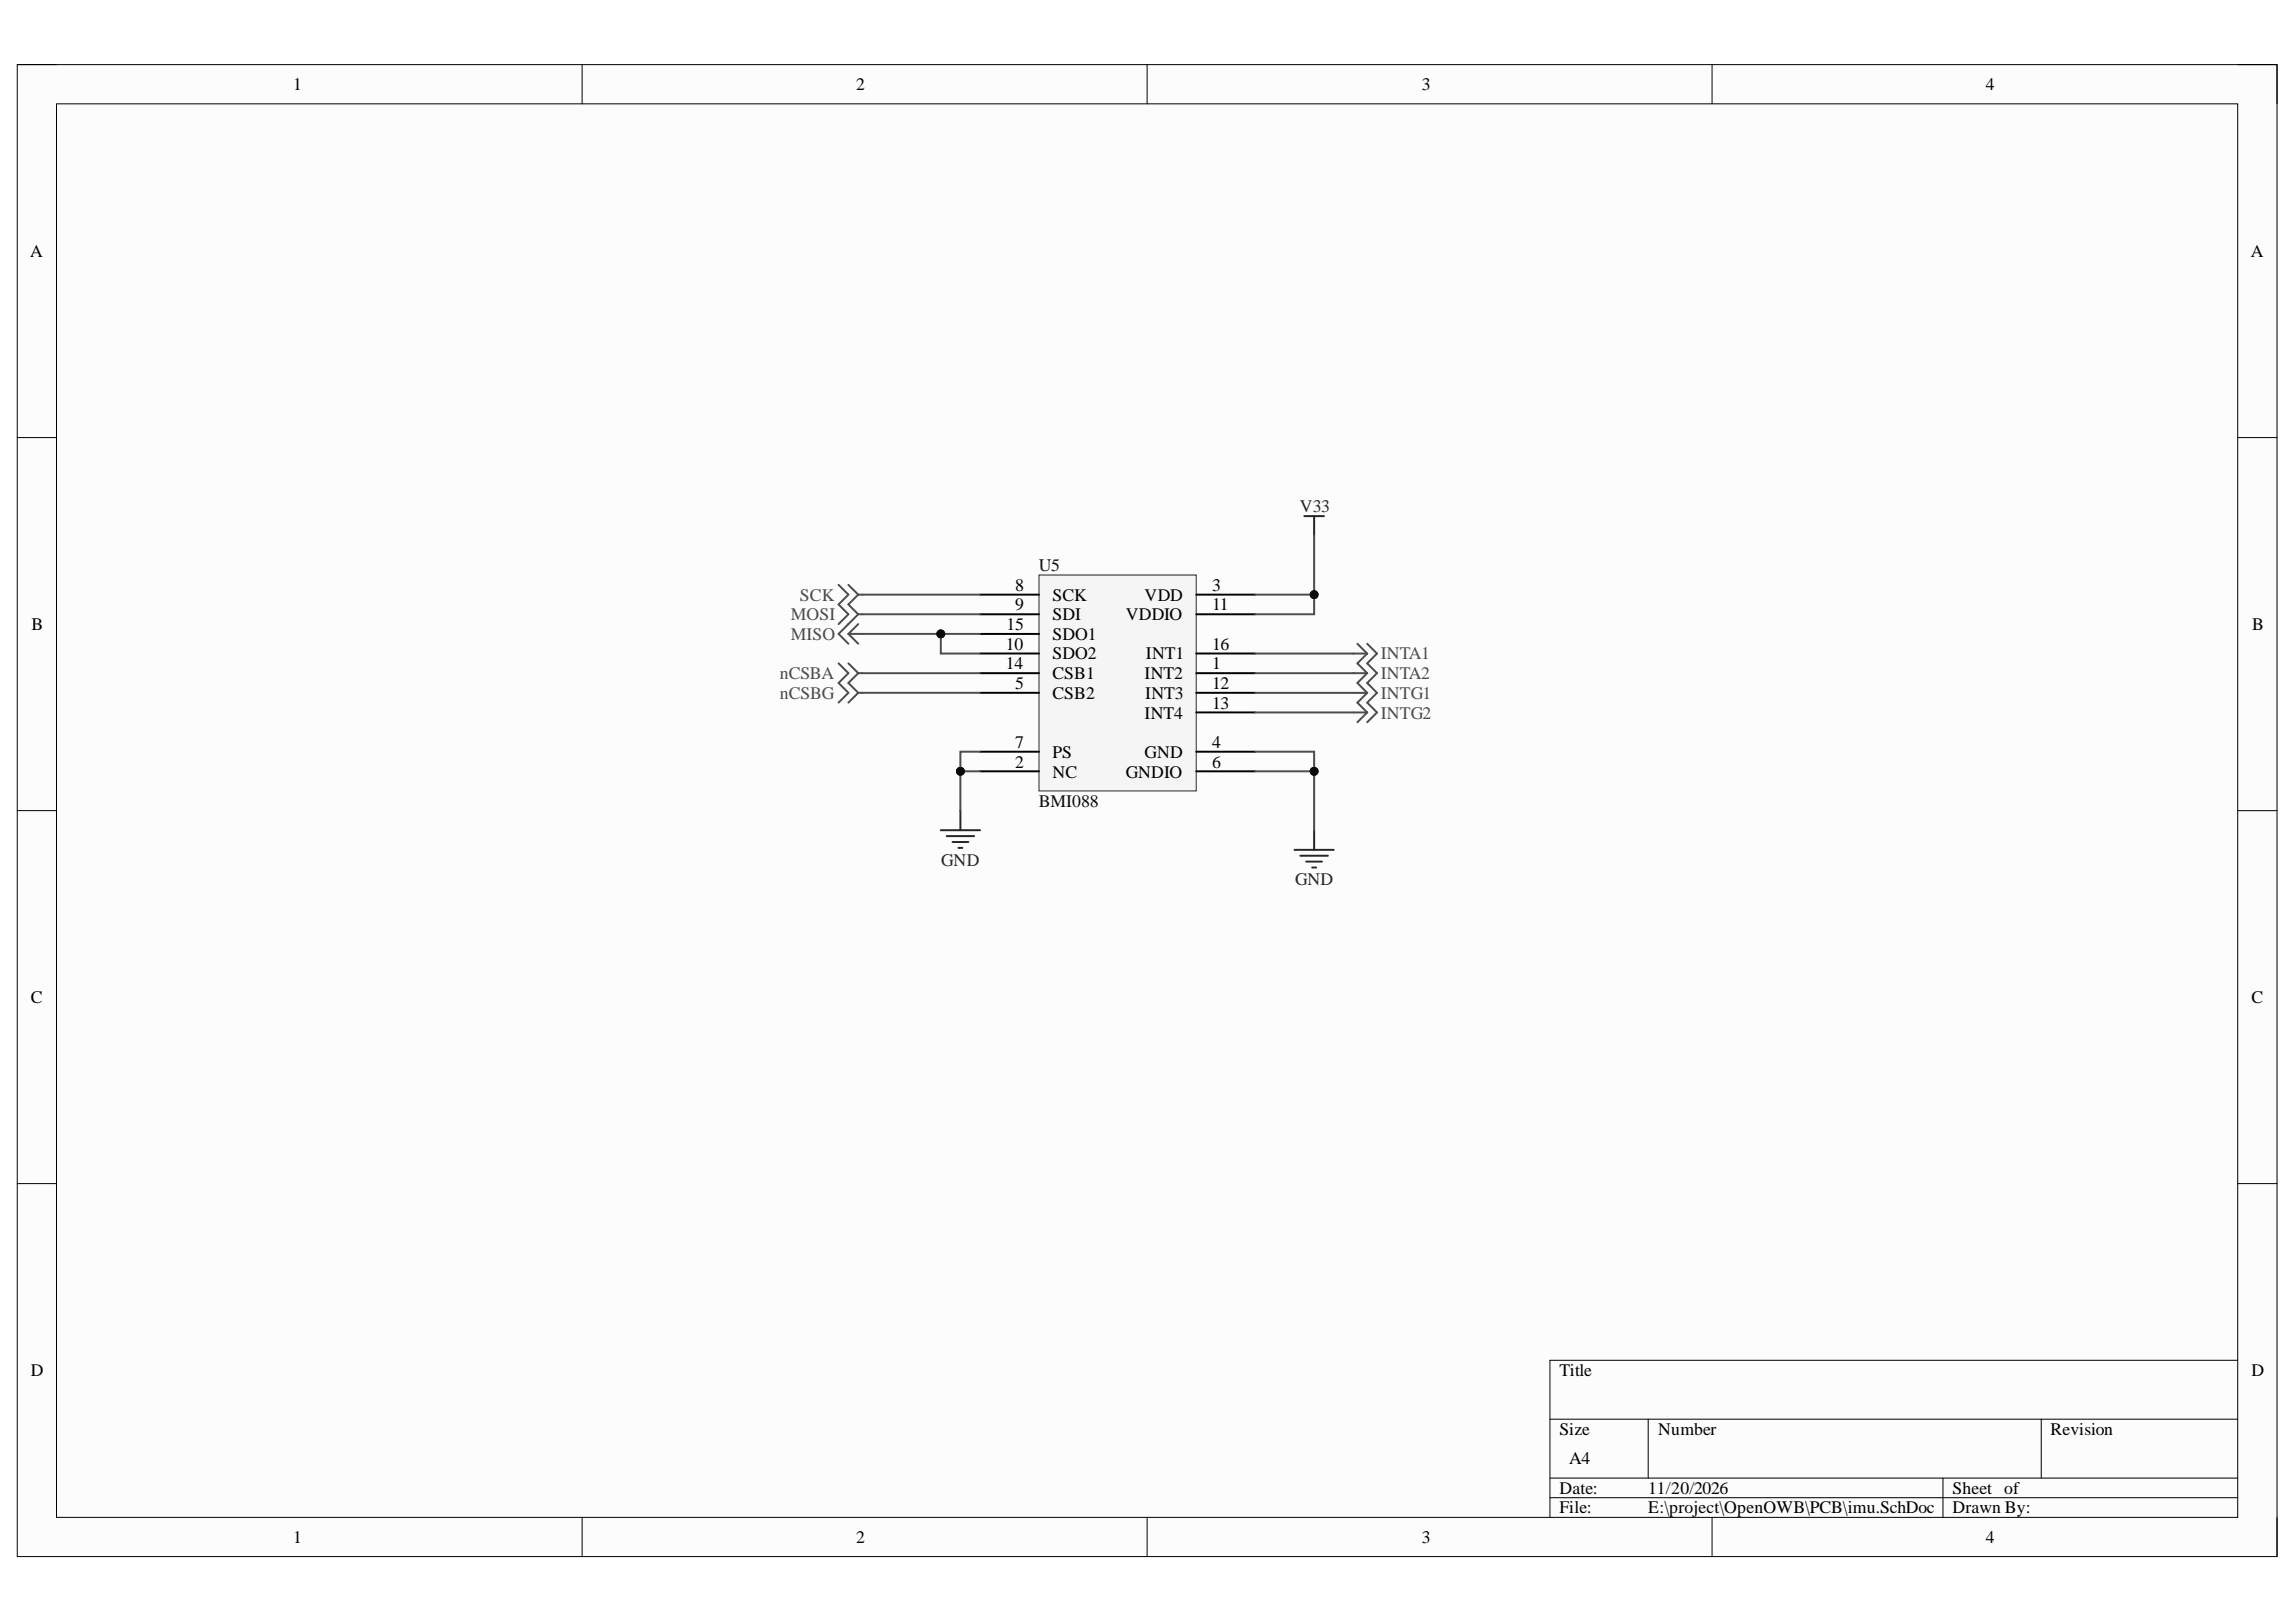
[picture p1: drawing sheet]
<svg xmlns="http://www.w3.org/2000/svg" width="297mm" height="210mm" viewBox="0 0 297 210" stroke-linecap="round" stroke-linejoin="round" font-family="sans-serif">
<defs><g id="words">
<g font-size="2.3">
<text x="37.9" y="11.7">1</text>
<text x="110.8" y="11.7">2</text>
<text x="184" y="11.7">3</text>
<text x="256.9" y="11.7">4</text>
<text x="3.9" y="33.3">A</text>
<text x="291.2" y="33.3">A</text>
<text x="131.3" y="76.4">8</text>
<text x="136.2" y="77.7">SCK</text>
<text x="148.1" y="77.7">VDD</text>
<text x="156.8" y="76.4">3</text>
<text x="4.1" y="81.5">B</text>
<text x="130.2" y="81.5">15</text>
<text x="131.3" y="79">9</text>
<text x="136.2" y="80.3">SDI</text>
<text x="136.2" y="82.8">SDO1</text>
<text x="145.6" y="80.3">VDDIO</text>
<text x="156.8" y="79">11</text>
<text x="291.3" y="81.5">B</text>
<text x="130.1" y="84.1">10</text>
<text x="130.1" y="86.6">14</text>
<text x="131.3" y="89.2">5</text>
<text x="136.2" y="85.3">SDO2</text>
<text x="136.2" y="87.9">CSB1</text>
<text x="148.1" y="87.9">INT2</text>
<text x="148.3" y="85.3">INT1</text>
<text x="156.8" y="86.6">1</text>
<text x="156.8" y="89.2">12</text>
<text x="156.8" y="84.1">16</text>
<text x="136.2" y="90.5">CSB2</text>
<text x="148.1" y="93">INT4</text>
<text x="148.2" y="90.5">INT3</text>
<text x="156.8" y="91.8">13</text>
<text x="131.3" y="99.4">2</text>
<text x="131.3" y="96.8">7</text>
<text x="136.2" y="100.6">NC</text>
<text x="136.2" y="98.1">PS</text>
<text x="145.6" y="100.6">GNDIO</text>
<text x="148.1" y="98.1">GND</text>
<text x="156.8" y="96.8">4</text>
<text x="156.8" y="99.4">6</text>
<text x="4" y="129.8">C</text>
<text x="291.3" y="129.8">C</text>
<text x="4" y="178.1">D</text>
<text x="201.7" y="178.1">Title</text>
<text x="291.3" y="178.1">D</text>
<text x="201.7" y="185.7">Size</text>
<text x="214.5" y="185.7">Number</text>
<text x="265.3" y="185.7">Revision</text>
<text x="203" y="189.5">A4</text>
<text x="201.7" y="193.3">Date:</text>
<text x="201.7" y="195.9">File:</text>
<text x="213.2" y="193.3">11/20/2026</text>
<text x="213.2" y="195.9">E:\project\OpenOWB\PCB\imu.SchDoc</text>
<text x="252.6" y="193.3">Sheet of</text>
<text x="252.6" y="195.9">Drawn By:</text>
<text x="37.9" y="199.7">1</text>
<text x="110.8" y="199.7">2</text>
<text x="184" y="199.7">3</text>
<text x="256.9" y="199.7">4</text>
</g>
<g font-size="2.3" fill="#262626">
<text x="168.1" y="66.3">V33</text>
<text x="121.8" y="112.1">GND</text>
<text x="167.5" y="114.6">GND</text>
</g>
<g font-size="2.3" fill="#4c4c4c">
<text x="103.5" y="77.7">SCK</text>
<text x="102.3" y="82.8">MISO</text>
<text x="102.3" y="80.3">MOSI</text>
<text x="100.9" y="87.9">nCSBA</text>
<text x="178.6" y="85.3">INTA1</text>
<text x="178.6" y="87.9">INTA2</text>
<text x="100.9" y="90.5">nCSBG</text>
<text x="178.6" y="90.5">INTG1</text>
<text x="178.6" y="93">INTG2</text>
</g>
<g font-size="2.3" fill="#0e0e0e">
<text x="134.4" y="73.9">U5</text>
<text x="134.4" y="104.4">BMI088</text>
</g>
</g></defs>
<path d="M2.2 8.4h292.4v193h-292.4z" fill-rule="evenodd" fill="#fcfcfc"/>
<path d="M2.2 8.4h292.4v193h-292.4z" fill="none" stroke="#000" stroke-width=".13"/>
<path d="M7.3 13.4h282.2v183h-282.2z" fill-rule="evenodd" fill="#fcfcfc"/>
<g fill="none" stroke="#000" stroke-width=".13">
<path d="M2.2 8.4h5.1M7.3 13.4h282.2v183h-282.2zM75.3 8.4v5M148.4 8.4v5M221.5 8.4v5M289.5 8.4h5.1v5M2.2 56.6h5.1M289.5 56.6h5.1M2.2 104.9h5.1M289.5 104.9h5.1M2.2 153.2h5.1M289.5 153.2h5.1"/>
<path d="M289.5 176h-89v20.4M75.3 196.4v5M148.4 196.4v5M200.5 183.7h89M200.5 191.3h89M200.5 193.8h89M213.2 183.7v7.6M221.5 196.4v5M251.4 191.3v5.1M264.1 183.7v7.6M294.6 196.4v5"/>
</g>
<path d="M134.4 74.4h20.4v28h-20.4z" fill-rule="evenodd" fill="#f5f5f5"/>
<path d="M134.4 74.4h20.4v28h-20.4z" fill="none" stroke="#262626" stroke-width=".13"/>
<g fill="none" stroke="#000" stroke-width=".25">
<path d="M126.8 77h7.6M126.8 79.5h7.6M154.8 77h7.6M154.8 79.5h7.6M126.8 87.1h7.6M126.8 99.8h7.6M126.8 97.3h7.6M126.8 89.7h7.6M126.8 84.6h7.6M126.8 82h7.6M154.8 87.1h7.6M154.8 99.8h7.6"/>
<path d="M154.8 97.3h7.6M154.8 89.7h7.6M154.8 84.6h7.6M154.8 92.2h7.6"/>
</g>
<path d="M168.7 66.8h2.6M170 66.8v2.5M121.7 107.4h5.1M122.5 108.2h3.5M123.2 109h2.1M124 109.7h.5M124.2 104.9v2.5M167.5 110h5.1M168.2 110.7h3.6M169 111.5h2M169.8 112.3h.5M170 107.4v2.6" fill="none" stroke="#262626" stroke-width=".25"/>
<g fill="none" stroke="#4c4c4c" stroke-width=".25">
<path d="M108.5 75.7l1.3 1.3-1.3 1.2 1.3 1.3-1.3 1.3M109.8 75.7l1.2 1.3M111 77l-1.2 1.2 1.2 1.3M111 77h.5M111 79.5l-2.5 2.5 1.3 1.3M111 79.5h.5M108.5 85.8l1.3 1.3-1.3 1.3 1.3 1.3-1.3 1.2M109.8 82l1.2 1.3M109.8 82h1.7M109.8 85.8l1.2 1.3M111 80.8l-1.2 1.2M111 87.1l-1.2 1.3 1.2 1.3"/>
<path d="M111 87.1h.5M111 89.7l-1.2 1.2M111 89.7h.5M162.4 97.3h7.6v10.1M175.1 87.1h1.8M175.1 89.7h1.8M175.1 84.6h1.8M175.1 92.2h1.8M175.6 83.3l1.3 1.3M176.9 84.6l-1.3 1.2 1.3 1.3M176.9 83.3l1.2 1.3-1.2 1.2 1.2 1.3-1.2 1.3 1.2 1.3-1.2 1.2 1.2 1.3-1.2 1.3M176.9 89.7l-1.3 1.2 1.3 1.3"/>
<path d="M176.9 87.1l-1.3 1.3 1.3 1.3M176.9 92.2l-1.3 1.3"/>
</g>
<circle cx="170" cy="99.8" r=".51" fill="#0e0e0e"/>
<circle cx="170" cy="99.8" r=".51" fill="none" stroke="#0e0e0e" stroke-width=".13"/>
<path d="M162.4 99.8h7.6" fill="none" stroke="#4c4c4c" stroke-width=".25"/>
<circle cx="170" cy="99.8" r=".51" fill="#0e0e0e"/>
<circle cx="170" cy="99.8" r=".51" fill="none" stroke="#0e0e0e" stroke-width=".13"/>
<path d="M170 69.3v10.2h-7.6" fill="none" stroke="#4c4c4c" stroke-width=".25"/>
<circle cx="170" cy="77" r=".51" fill="#0e0e0e"/>
<circle cx="170" cy="77" r=".51" fill="none" stroke="#0e0e0e" stroke-width=".13"/>
<path d="M162.4 77h7.6" fill="none" stroke="#4c4c4c" stroke-width=".25"/>
<circle cx="170" cy="77" r=".51" fill="#0e0e0e"/>
<circle cx="170" cy="77" r=".51" fill="none" stroke="#0e0e0e" stroke-width=".13"/>
<path d="M111.5 77h15.3M111.5 79.5h15.3M111.5 82h15.3" fill="none" stroke="#4c4c4c" stroke-width=".25"/>
<circle cx="121.7" cy="82" r=".51" fill="#0e0e0e"/>
<circle cx="121.7" cy="82" r=".51" fill="none" stroke="#0e0e0e" stroke-width=".13"/>
<path d="M111.5 87.1h15.3M111.5 89.7h15.3M121.7 82v2.6h5.1M162.4 87.1h12.7M162.4 84.6h12.7M162.4 89.7h12.7M162.4 92.2h12.7" fill="none" stroke="#4c4c4c" stroke-width=".25"/>
<circle cx="121.7" cy="82" r=".51" fill="#0e0e0e"/>
<circle cx="121.7" cy="82" r=".51" fill="none" stroke="#0e0e0e" stroke-width=".13"/>
<path d="M126.8 99.8h-2.6v5.1" fill="none" stroke="#4c4c4c" stroke-width=".25"/>
<circle cx="124.2" cy="99.8" r=".51" fill="#0e0e0e"/>
<circle cx="124.2" cy="99.8" r=".51" fill="none" stroke="#0e0e0e" stroke-width=".13"/>
<path d="M126.8 97.3h-2.6v2.5" fill="none" stroke="#4c4c4c" stroke-width=".25"/>
<circle cx="124.2" cy="99.8" r=".51" fill="#0e0e0e"/>
<circle cx="124.2" cy="99.8" r=".51" fill="none" stroke="#0e0e0e" stroke-width=".13"/>
<use href="#words"/>
</svg>
